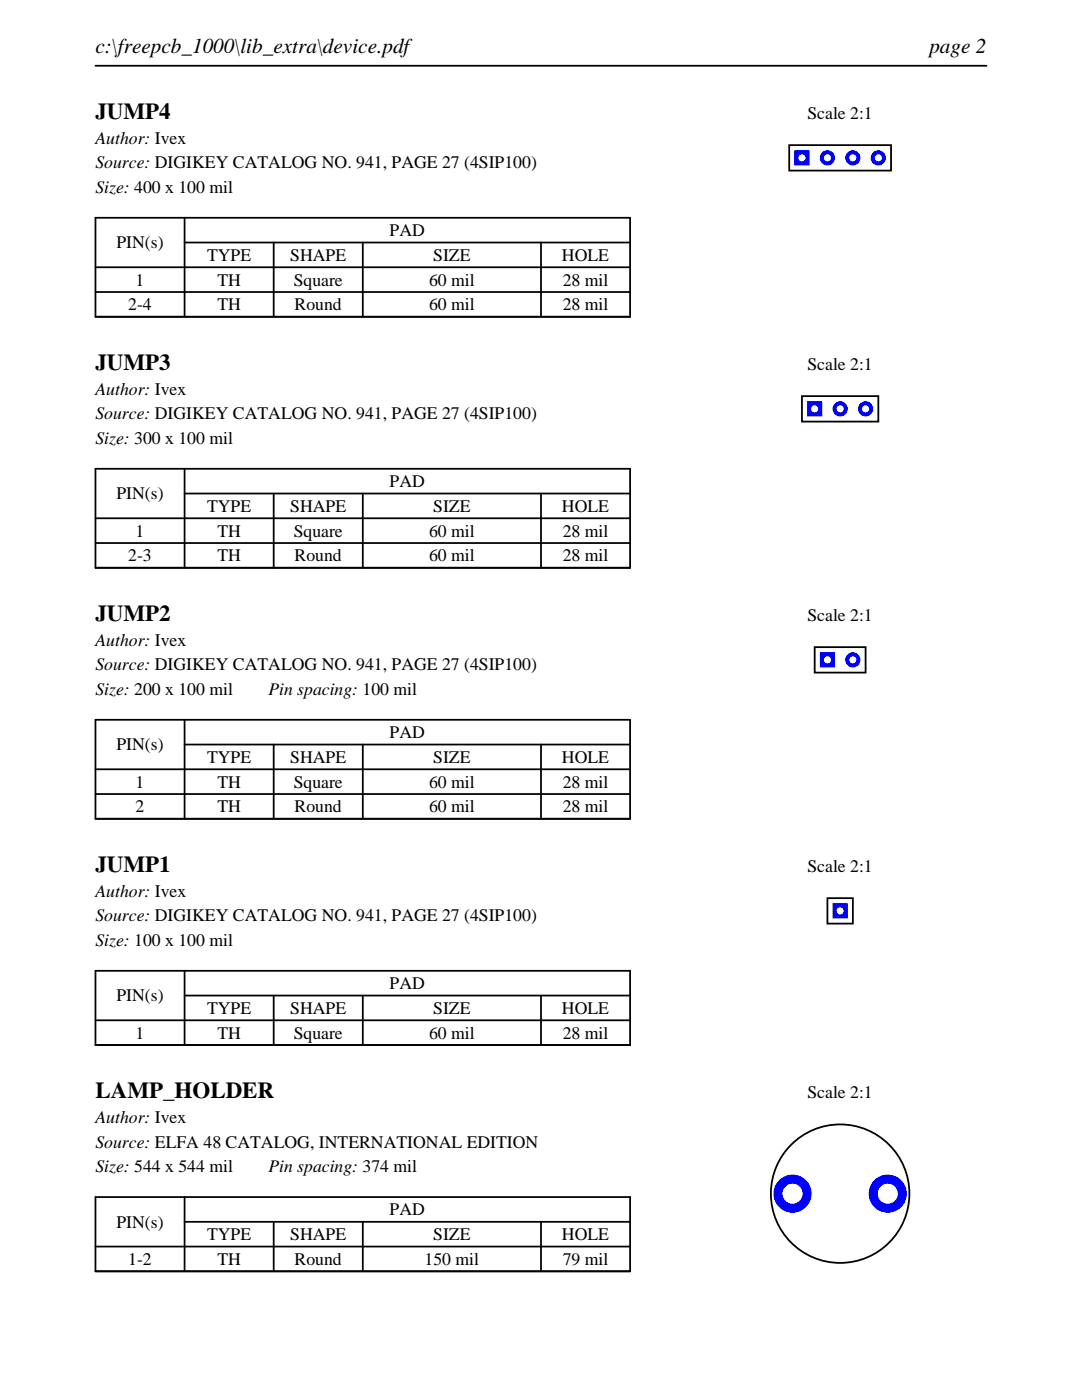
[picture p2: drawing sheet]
<svg xmlns="http://www.w3.org/2000/svg" width="216mm" height="279mm" viewBox="0 0 216 279" stroke-linecap="round" stroke-linejoin="round" font-family="sans-serif">
<defs><g id="words">
<g font-size="4.6">
<text x="19" y="23.7">JUMP4</text>
<text x="19" y="73.8">JUMP3</text>
<text x="19" y="123.9">JUMP2</text>
<text x="19" y="174">JUMP1</text>
<text x="19" y="219.1">LAMP_HOLDER</text>
</g>
<g font-size="4.2">
<text x="19" y="10.6">c:\freepcb_1000\lib_extra\device.pdf</text>
<text x="185.4" y="10.6">page 2</text>
</g>
<g font-size="3.5">
<text x="161.1" y="23.7">Scale 2:1</text>
<text x="19" y="28.6">Author: Ivex</text>
<text x="19" y="33.6">Source: DIGIKEY CATALOG NO. 941, PAGE 27 (4SIP100)</text>
<text x="19" y="38.5">Size: 400 x 100 mil</text>
<text x="77.8" y="47.1">PAD</text>
<text x="23.2" y="49.6">PIN(s)</text>
<text x="41.3" y="52.1">TYPE</text>
<text x="57.9" y="52.1">SHAPE</text>
<text x="86.4" y="52.1">SIZE</text>
<text x="112.1" y="52.1">HOLE</text>
<text x="27.1" y="57">1</text>
<text x="43.4" y="57">TH</text>
<text x="58.6" y="57">Square</text>
<text x="85.6" y="57">60 mil</text>
<text x="112.3" y="57">28 mil</text>
<text x="25.6" y="61.9">2-4</text>
<text x="43.4" y="61.9">TH</text>
<text x="58.8" y="61.9">Round</text>
<text x="85.6" y="61.9">60 mil</text>
<text x="112.3" y="61.9">28 mil</text>
<text x="161.1" y="73.8">Scale 2:1</text>
<text x="19" y="78.7">Author: Ivex</text>
<text x="19" y="83.7">Source: DIGIKEY CATALOG NO. 941, PAGE 27 (4SIP100)</text>
<text x="19" y="88.6">Size: 300 x 100 mil</text>
<text x="23.2" y="99.7">PIN(s)</text>
<text x="77.8" y="97.2">PAD</text>
<text x="27.1" y="107.1">1</text>
<text x="41.3" y="102.2">TYPE</text>
<text x="43.4" y="107.1">TH</text>
<text x="57.9" y="102.2">SHAPE</text>
<text x="58.6" y="107.1">Square</text>
<text x="85.6" y="107.1">60 mil</text>
<text x="86.4" y="102.2">SIZE</text>
<text x="112.1" y="102.2">HOLE</text>
<text x="112.3" y="107.1">28 mil</text>
<text x="25.6" y="112">2-3</text>
<text x="43.4" y="112">TH</text>
<text x="58.8" y="112">Round</text>
<text x="85.6" y="112">60 mil</text>
<text x="112.3" y="112">28 mil</text>
<text x="161.1" y="123.9">Scale 2:1</text>
<text x="19" y="128.8">Author: Ivex</text>
<text x="19" y="133.8">Source: DIGIKEY CATALOG NO. 941, PAGE 27 (4SIP100)</text>
<text x="19" y="138.7">Size: 200 x 100 mil</text>
<text x="53.5" y="138.7">Pin spacing: 100 mil</text>
<text x="23.2" y="149.8">PIN(s)</text>
<text x="77.8" y="147.3">PAD</text>
<text x="41.3" y="152.3">TYPE</text>
<text x="57.9" y="152.3">SHAPE</text>
<text x="86.4" y="152.3">SIZE</text>
<text x="112.1" y="152.3">HOLE</text>
<text x="27.1" y="157.2">1</text>
<text x="43.4" y="157.2">TH</text>
<text x="58.6" y="157.2">Square</text>
<text x="85.6" y="157.2">60 mil</text>
<text x="112.3" y="157.2">28 mil</text>
<text x="27.1" y="162.1">2</text>
<text x="43.4" y="162.1">TH</text>
<text x="58.8" y="162.1">Round</text>
<text x="85.6" y="162.1">60 mil</text>
<text x="112.3" y="162.1">28 mil</text>
<text x="161.1" y="174">Scale 2:1</text>
<text x="19" y="178.9">Author: Ivex</text>
<text x="19" y="183.9">Source: DIGIKEY CATALOG NO. 941, PAGE 27 (4SIP100)</text>
<text x="19" y="188.8">Size: 100 x 100 mil</text>
<text x="77.8" y="197.4">PAD</text>
<text x="23.2" y="199.9">PIN(s)</text>
<text x="41.3" y="202.4">TYPE</text>
<text x="57.9" y="202.4">SHAPE</text>
<text x="86.4" y="202.4">SIZE</text>
<text x="112.1" y="202.4">HOLE</text>
<text x="27.1" y="207.3">1</text>
<text x="43.4" y="207.3">TH</text>
<text x="58.6" y="207.3">Square</text>
<text x="85.6" y="207.3">60 mil</text>
<text x="112.3" y="207.3">28 mil</text>
<text x="161.1" y="219.1">Scale 2:1</text>
<text x="19" y="224.1">Author: Ivex</text>
<text x="19" y="229">Source: ELFA 48 CATALOG, INTERNATIONAL EDITION</text>
<text x="19" y="234">Size: 544 x 544 mil</text>
<text x="53.5" y="234">Pin spacing: 374 mil</text>
<text x="23.2" y="245">PIN(s)</text>
<text x="77.8" y="242.6">PAD</text>
<text x="41.3" y="247.5">TYPE</text>
<text x="57.9" y="247.5">SHAPE</text>
<text x="86.4" y="247.5">SIZE</text>
<text x="112.1" y="247.5">HOLE</text>
<text x="25.6" y="252.4">1-2</text>
<text x="43.4" y="252.4">TH</text>
<text x="58.8" y="252.4">Round</text>
<text x="84.7" y="252.4">150 mil</text>
<text x="112.3" y="252.4">79 mil</text>
</g>
</g></defs>
<path d="M19 13.1h177.8M19 43.5h106.7v19.7h-106.7zM19 53.3h106.7M19 58.3h106.7M36.8 48.4h88.9M36.8 43.5v19.7M54.6 48.4v14.8M72.4 48.4v14.8M107.9 48.4v14.8" fill="none" stroke="#000" stroke-width=".35"/>
<path d="M157.5 29h20.3v5h-20.3z" fill="none" stroke="#000" stroke-width=".36"/>
<g fill="#00f">
<path d="M158.5 30v3h3v-3zM159.3 31.5a.71 .71 0 0 1 1.4 0 .71 .71 0 0 1-1.4 0z"/>
<path d="M163.6 31.5a1.52 1.52 0 0 0 3 0 1.52 1.52 0 0 0-3 0zM164.4 31.5a.71 .71 0 0 1 1.4 0 .71 .71 0 0 1-1.4 0z"/>
<path d="M168.7 31.5a1.52 1.52 0 0 0 3 0 1.52 1.52 0 0 0-3 0zM169.5 31.5a.71 .71 0 0 1 1.4 0 .71 .71 0 0 1-1.4 0z"/>
<path d="M173.7 31.5a1.55 1.55 0 0 0 3.1 0 1.55 1.55 0 0 0-3.1 0zM174.5 31.5a.75 .75 0 0 1 1.5 0 .75 .75 0 0 1-1.5 0z"/>
</g>
<path d="M19 93.6h106.7v19.7h-106.7zM36.8 98.5h88.9M36.8 93.6v19.7M54.6 98.5v14.8M72.4 98.5v14.8M107.9 98.5v14.8M19 103.4h106.7M19 108.4h106.7" fill="none" stroke="#000" stroke-width=".35"/>
<path d="M160 79.1h15.3v5h-15.3z" fill="none" stroke="#000" stroke-width=".36"/>
<g fill="#00f">
<path d="M161 80.1v3h3.1v-3zM161.8 81.6a.75 .75 0 0 1 1.5 0 .75 .75 0 0 1-1.5 0z"/>
<path d="M166.1 81.6a1.55 1.55 0 0 0 3.1 0 1.55 1.55 0 0 0-3.1 0zM166.9 81.6a.75 .75 0 0 1 1.5 0 .75 .75 0 0 1-1.5 0z"/>
<path d="M171.2 81.6a1.52 1.52 0 0 0 3 0 1.52 1.52 0 0 0-3 0zM172 81.6a.71 .71 0 0 1 1.4 0 .71 .71 0 0 1-1.4 0z"/>
</g>
<path d="M19 143.7h106.7v19.7h-106.7zM19 153.5h106.7M19 158.5h106.7M36.8 148.6h88.9M36.8 143.7v19.7M54.6 148.6v14.8M72.4 148.6v14.8M107.9 148.6v14.8" fill="none" stroke="#000" stroke-width=".35"/>
<path d="M162.6 129.2h10.1v5h-10.1z" fill="none" stroke="#000" stroke-width=".36"/>
<g fill="#00f">
<path d="M163.6 130.2v3h3v-3zM164.4 131.7a.71 .71 0 0 1 1.4 0 .71 .71 0 0 1-1.4 0z"/>
<path d="M168.7 131.7a1.52 1.52 0 0 0 3 0 1.52 1.52 0 0 0-3 0zM169.5 131.7a.71 .71 0 0 1 1.4 0 .71 .71 0 0 1-1.4 0z"/>
</g>
<path d="M19 193.7h106.7v14.9h-106.7zM36.8 198.7h88.9M36.8 193.7v14.9M54.6 198.7v9.9M72.4 198.7v9.9M107.9 198.7v9.9M19 203.6h106.7" fill="none" stroke="#000" stroke-width=".35"/>
<path d="M165.1 179.2h5.1v5.1h-5.1z" fill="none" stroke="#000" stroke-width=".36"/>
<path d="M166.1 180.3v3h3.1v-3zM166.9 181.8a.75 .75 0 0 1 1.5 0 .75 .75 0 0 1-1.5 0z" fill="#00f"/>
<path d="M19 238.9h106.7v14.8h-106.7zM36.8 238.9v14.8M19 248.8h106.7M36.8 243.8h88.9M54.6 243.8v9.9M72.4 243.8v9.9M107.9 243.8v9.9" fill="none" stroke="#000" stroke-width=".35"/>
<circle cx="167.6" cy="238.2" r="13.8" fill="none" stroke="#000" stroke-width=".36"/>
<g fill="#00f">
<path d="M154.3 238.2a3.8 3.8 0 0 0 7.7 0 3.8 3.8 0 0 0-7.7 0zM156.1 238.2a2.01 2.01 0 0 1 4 0 2.01 2.01 0 0 1-4 0z"/>
<path d="M173.3 238.2a3.8 3.8 0 0 0 7.6 0 3.8 3.8 0 0 0-7.6 0zM175.1 238.2a2.01 2.01 0 0 1 4 0 2.01 2.01 0 0 1-4 0z"/>
</g>
<use href="#words"/>
</svg>
